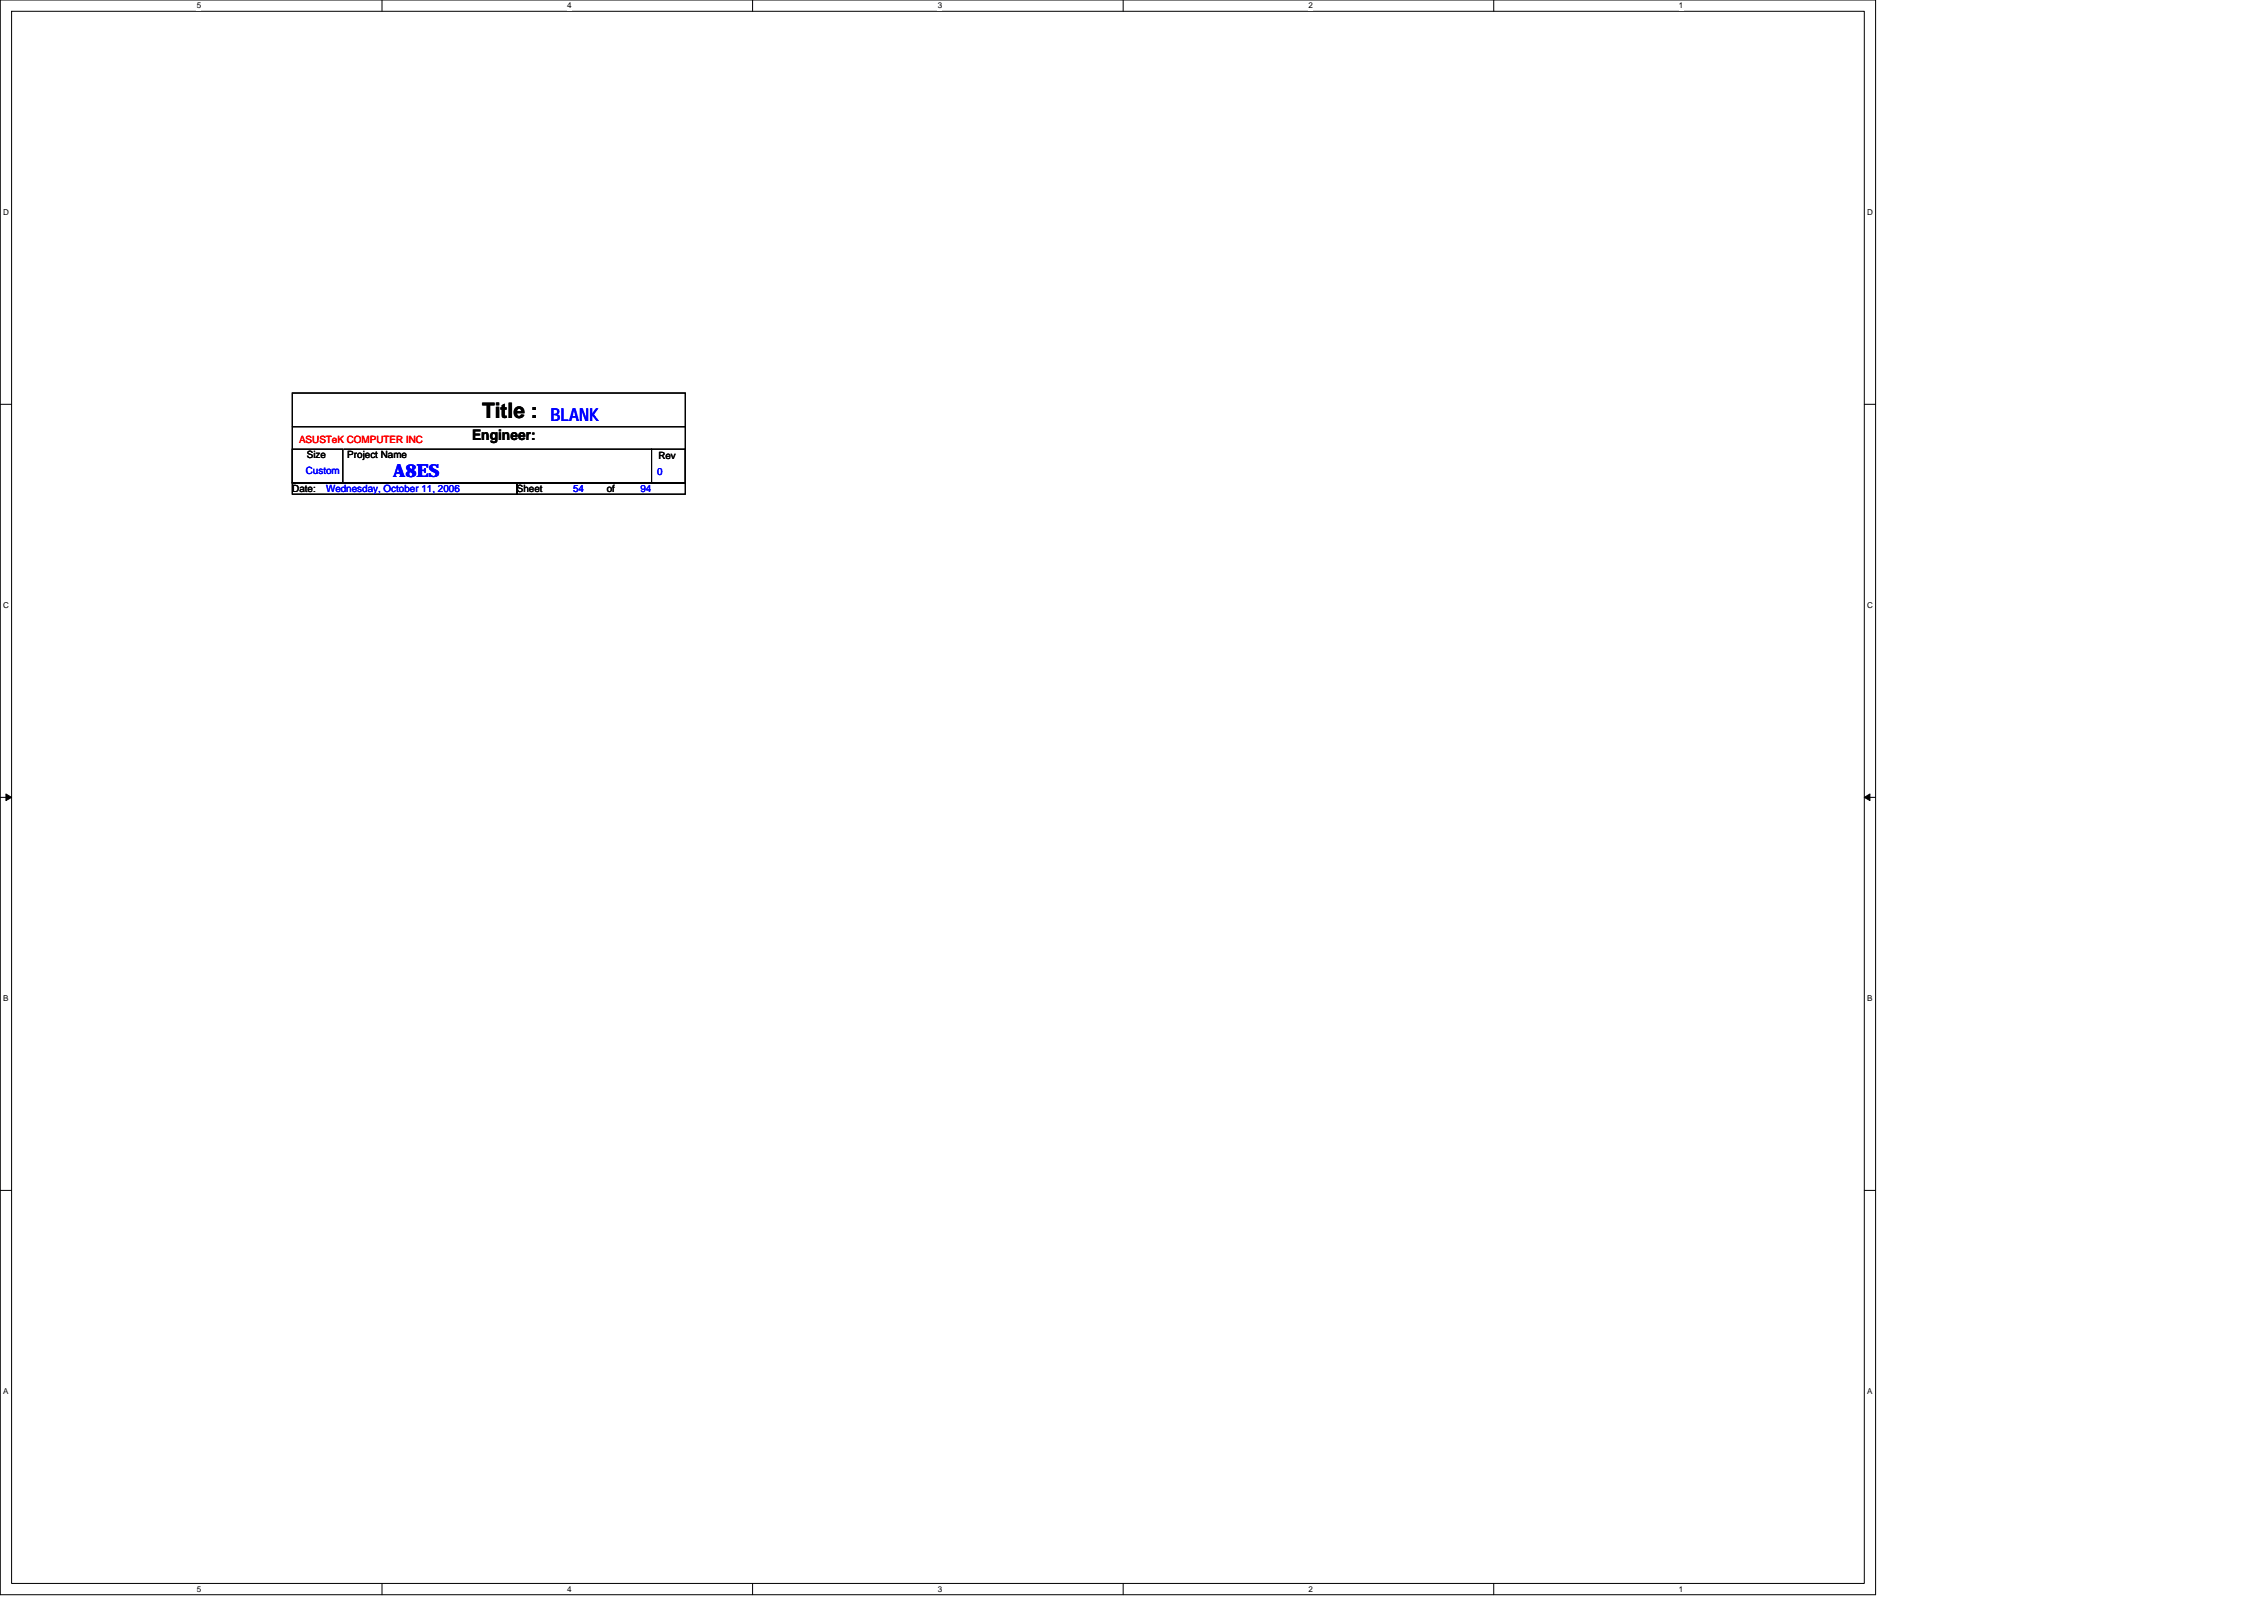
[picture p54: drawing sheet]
<svg xmlns="http://www.w3.org/2000/svg" width="297mm" height="210mm" viewBox="0 0 297 210" stroke-linecap="round" stroke-linejoin="round" font-family="sans-serif">
<defs><g id="words">
<text font-size="2.8" x="63.2" y="54.9">Title :</text>
<g font-size="2.3" fill="#00f">
<text x="72.2" y="55.2">BLANK</text>
<text x="51.6" y="62.6">A8ES</text>
</g>
<text font-size="1.9" x="61.9" y="57.7">Engineer:</text>
<text font-size="1.3" fill="#f00" x="39.2" y="58.1">ASUSTeK COMPUTER INC</text>
<g font-size="1.3">
<text x="38.4" y="64.5">Date:</text>
<text x="40.3" y="60.1">Size</text>
<text x="45.6" y="60.1">Project Name</text>
<text x="67.8" y="64.5">Sheet</text>
<text x="79.6" y="64.5">of</text>
<text x="86.4" y="60.3">Rev</text>
</g>
<g font-size="1.3" fill="#00f">
<text x="40.1" y="62.2">Custom</text>
<text x="42.8" y="64.5">Wednesday, October 11, 2006</text>
<text x="75.2" y="64.5">54</text>
<text x="84" y="64.5">94</text>
<text x="86.2" y="62.3">0</text>
</g>
<g font-size="1.1">
<text x="25.8" y="1.1">5</text>
<text x="74.4" y="1.1">4</text>
<text x="123" y="1.1">3</text>
<text x="171.7" y="1.1">2</text>
<text x="220.3" y="1.1">1</text>
<text x=".4" y="28.2">D</text>
<text x="245" y="28.2">D</text>
<text x=".4" y="79.8">C</text>
<text x="245" y="79.8">C</text>
<text x=".4" y="131.3">B</text>
<text x="245" y="131.3">B</text>
<text x=".4" y="182.9">A</text>
<text x="245" y="182.9">A</text>
<text x="25.8" y="208.8">5</text>
<text x="74.4" y="208.8">4</text>
<text x="123" y="208.8">3</text>
<text x="171.7" y="208.8">2</text>
<text x="220.3" y="208.8">1</text>
</g>
</g></defs>
<path d="M0 0h246.1v209.2h-246.1zM1.5 1.5h243.1v206.2h-243.1z" fill="none" stroke="#000" stroke-width=".13"/>
<g fill="#fff">
<path d="M25.8 .1h.6v1.2h-.6z"/>
<path d="M25.8 207.9h.6v1.2h-.6z"/>
</g>
<path d="M50.1 0v1.5M50.1 207.7v1.5" fill="none" stroke="#000" stroke-width=".13"/>
<g fill="#fff">
<path d="M74.4 .1h.6v1.2h-.6z"/>
<path d="M74.4 207.9h.6v1.2h-.6z"/>
</g>
<path d="M98.7 0v1.5M98.7 207.7v1.5" fill="none" stroke="#000" stroke-width=".13"/>
<g fill="#fff">
<path d="M123 .1h.6v1.2h-.6z"/>
<path d="M123 207.9h.6v1.2h-.6z"/>
</g>
<path d="M147.4 0v1.5M147.4 207.7v1.5" fill="none" stroke="#000" stroke-width=".13"/>
<g fill="#fff">
<path d="M171.7 .1h.5v1.2h-.5z"/>
<path d="M171.7 207.9h.5v1.2h-.5z"/>
</g>
<path d="M196 0v1.5M196 207.7v1.5" fill="none" stroke="#000" stroke-width=".13"/>
<g fill="#fff">
<path d="M220.3 .1h.5v1.2h-.5z"/>
<path d="M220.3 207.9h.5v1.2h-.5z"/>
<path d="M.4 27.3h.8v1.1h-.8z"/>
<path d="M245 27.3h.7v1.1h-.7z"/>
<path d="M.4 78.8h.8v1.2h-.8z"/>
<path d="M245 78.8h.7v1.2h-.7z"/>
</g>
<path d="M0 53h1.5M244.6 53h1.5" fill="none" stroke="#000" stroke-width=".13"/>
<g fill="#fff">
<path d="M.4 130.4h.7v1.2h-.7z"/>
<path d="M245 130.4h.7v1.2h-.7z"/>
</g>
<path d="M0 104.6h1.5M244.6 104.6h1.5" fill="none" stroke="#000" stroke-width=".13"/>
<path d="M.8 104.2l.7 .4-.7 .4zM244.6 104.6l.7-.4v.8z" fill="#000" stroke="#000" stroke-width=".13"/>
<g fill="#fff">
<path d="M.4 181.9h.7v1.2h-.7z"/>
<path d="M245 181.9h.7v1.2h-.7z"/>
</g>
<path d="M38.4 51.6h51.5v11.8h-51.5zM38.4 58.9h6.6v4.5h-6.6zM38.4 56h51.5M45.1 58.9h40.4M85.5 58.9h4.4v4.5h-4.4zM38.4 63.4h29.4v1.4h-29.4zM67.8 63.4h22.1v1.4h-22.1zM0 156.2h1.5M244.6 156.2h1.5" fill="none" stroke="#000" stroke-width=".13"/>
<use href="#words"/>
</svg>
